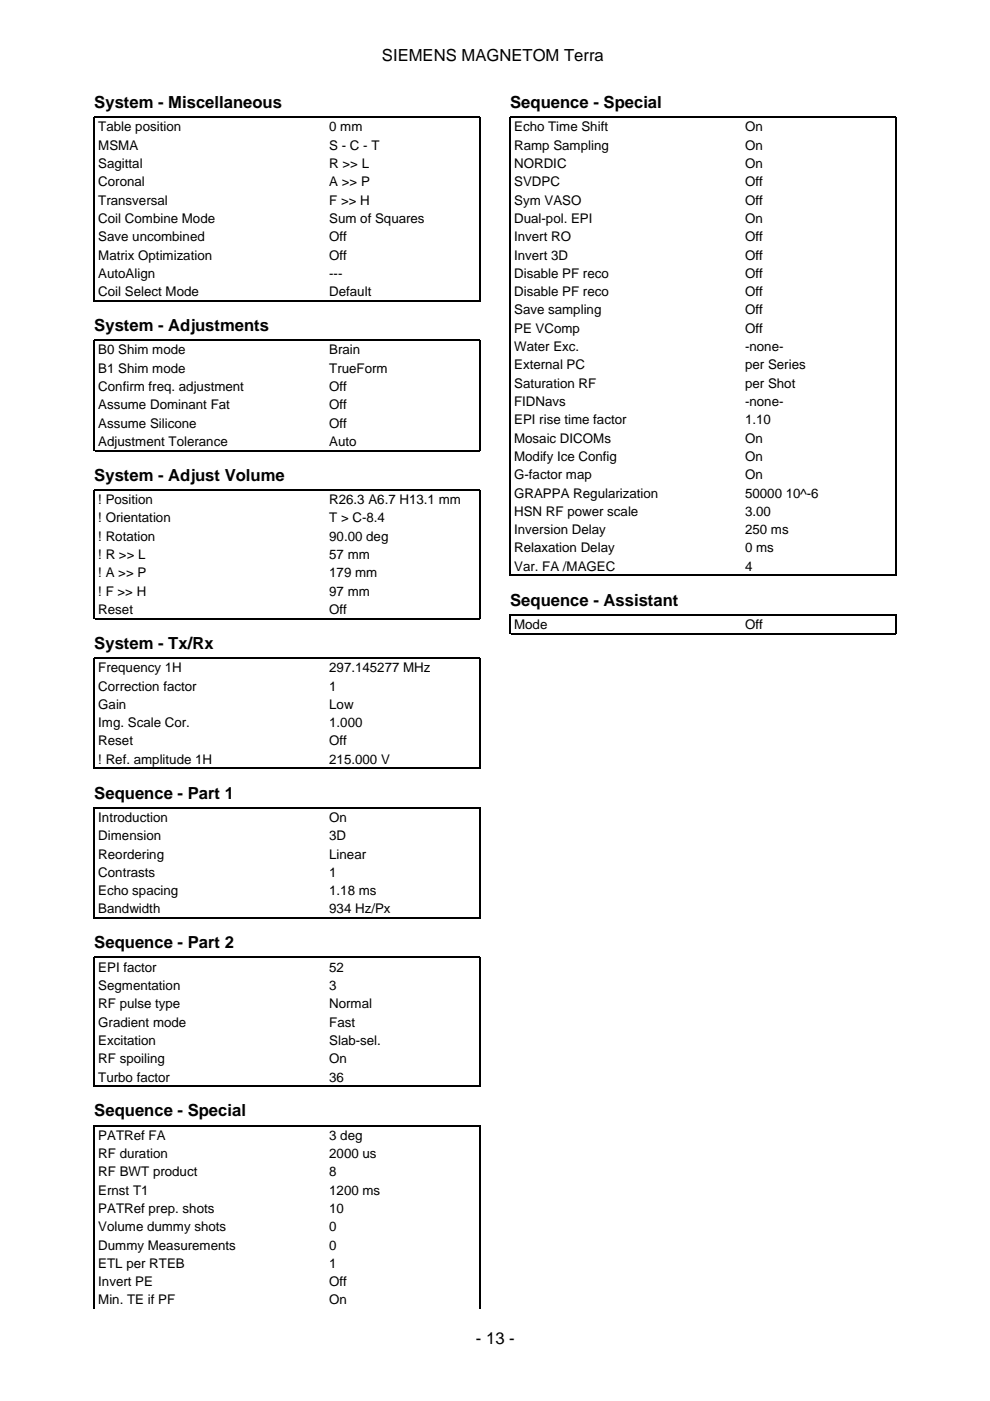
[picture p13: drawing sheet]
<svg xmlns="http://www.w3.org/2000/svg" width="210mm" height="297mm" viewBox="0 0 210 297" stroke-linecap="round" stroke-linejoin="round" font-family="sans-serif">
<defs><g id="words">
<g font-size="3.5">
<text x="81" y="12.9">SIEMENS MAGNETOM Terra</text>
<text x="20" y="22.9">System - Miscellaneous</text>
<text x="108.2" y="22.9">Sequence - Special</text>
<text x="20" y="70.2">System - Adjustments</text>
<text x="20" y="102">System - Adjust Volume</text>
<text x="108.2" y="128.4">Sequence - Assistant</text>
<text x="20" y="137.6">System - Tx/Rx</text>
<text x="20" y="169.3">Sequence - Part 1</text>
<text x="20" y="201.1">Sequence - Part 2</text>
<text x="20" y="236.7">Sequence - Special</text>
<text x="100.9" y="284.9">- 13 -</text>
</g>
<g font-size="2.8">
<text x="20.8" y="27.9">Table position</text>
<text x="69.8" y="27.9">0 mm</text>
<text x="109" y="27.9">Echo Time Shift</text>
<text x="158" y="27.9">On</text>
<text x="20.8" y="31.7">MSMA</text>
<text x="20.8" y="35.6">Sagittal</text>
<text x="69.8" y="31.7">S - C - T</text>
<text x="69.8" y="35.6">R &gt;&gt; L</text>
<text x="109" y="31.7">Ramp Sampling</text>
<text x="109" y="35.6">NORDIC</text>
<text x="158" y="31.7">On</text>
<text x="158" y="35.6">On</text>
<text x="20.8" y="39.5">Coronal</text>
<text x="69.8" y="39.5">A &gt;&gt; P</text>
<text x="109" y="39.5">SVDPC</text>
<text x="158" y="39.5">Off</text>
<text x="20.8" y="43.4">Transversal</text>
<text x="20.8" y="47.3">Coil Combine Mode</text>
<text x="69.8" y="43.4">F &gt;&gt; H</text>
<text x="69.8" y="47.3">Sum of Squares</text>
<text x="109" y="43.4">Sym VASO</text>
<text x="109" y="47.3">Dual-pol. EPI</text>
<text x="158" y="43.4">Off</text>
<text x="158" y="47.3">On</text>
<text x="20.8" y="51.2">Save uncombined</text>
<text x="69.8" y="51.2">Off</text>
<text x="109" y="51.2">Invert RO</text>
<text x="158" y="51.2">Off</text>
<text x="20.8" y="55">Matrix Optimization</text>
<text x="20.8" y="58.9">AutoAlign</text>
<text x="69.8" y="55">Off</text>
<text x="69.8" y="58.9">---</text>
<text x="109" y="55">Invert 3D</text>
<text x="109" y="58.9">Disable PF reco</text>
<text x="158" y="55">Off</text>
<text x="158" y="58.9">Off</text>
<text x="20.8" y="62.8">Coil Select Mode</text>
<text x="69.8" y="62.8">Default</text>
<text x="109" y="62.8">Disable PF reco</text>
<text x="158" y="62.8">Off</text>
<text x="109" y="66.7">Save sampling</text>
<text x="109" y="70.6">PE VComp</text>
<text x="158" y="66.7">Off</text>
<text x="158" y="70.6">Off</text>
<text x="20.8" y="75.1">B0 Shim mode</text>
<text x="69.8" y="75.1">Brain</text>
<text x="109" y="74.4">Water Exc.</text>
<text x="158" y="74.4">-none-</text>
<text x="20.8" y="79">B1 Shim mode</text>
<text x="20.8" y="82.9">Confirm freq. adjustment</text>
<text x="69.8" y="79">TrueForm</text>
<text x="69.8" y="82.9">Off</text>
<text x="109" y="78.3">External PC</text>
<text x="109" y="82.2">Saturation RF</text>
<text x="158" y="78.3">per Series</text>
<text x="158" y="82.2">per Shot</text>
<text x="20.8" y="86.8">Assume Dominant Fat</text>
<text x="69.8" y="86.8">Off</text>
<text x="109" y="86.1">FIDNavs</text>
<text x="109" y="90">EPI rise time factor</text>
<text x="158" y="86.1">-none-</text>
<text x="158" y="90">1.10</text>
<text x="20.8" y="90.7">Assume Silicone</text>
<text x="20.8" y="94.5">Adjustment Tolerance</text>
<text x="69.8" y="90.7">Off</text>
<text x="69.8" y="94.5">Auto</text>
<text x="109" y="93.8">Mosaic DICOMs</text>
<text x="158" y="93.8">On</text>
<text x="109" y="97.7">Modify Ice Config</text>
<text x="109" y="101.6">G-factor map</text>
<text x="158" y="97.7">On</text>
<text x="158" y="101.6">On</text>
<text x="20.8" y="106.9">! Position</text>
<text x="69.8" y="106.9">R26.3 A6.7 H13.1 mm</text>
<text x="109" y="105.5">GRAPPA Regularization</text>
<text x="158" y="105.5">50000 10^-6</text>
<text x="20.8" y="110.8">! Orientation</text>
<text x="69.8" y="110.8">T &gt; C-8.4</text>
<text x="109" y="109.4">HSN RF power scale</text>
<text x="109" y="113.2">Inversion Delay</text>
<text x="158" y="109.4">3.00</text>
<text x="158" y="113.2">250 ms</text>
<text x="20.8" y="114.7">! Rotation</text>
<text x="20.8" y="118.5">! R &gt;&gt; L</text>
<text x="69.8" y="114.7">90.00 deg</text>
<text x="69.8" y="118.5">57 mm</text>
<text x="109" y="117.1">Relaxation Delay</text>
<text x="158" y="117.1">0 ms</text>
<text x="20.8" y="122.4">! A &gt;&gt; P</text>
<text x="69.8" y="122.4">179 mm</text>
<text x="109" y="121">Var. FA /MAGEC</text>
<text x="158" y="121">4</text>
<text x="20.8" y="126.3">! F &gt;&gt; H</text>
<text x="20.8" y="130.2">Reset</text>
<text x="69.8" y="126.3">97 mm</text>
<text x="69.8" y="130.2">Off</text>
<text x="109" y="133.3">Mode</text>
<text x="158" y="133.3">Off</text>
<text x="20.8" y="142.5">Frequency 1H</text>
<text x="69.8" y="142.5">297.145277 MHz</text>
<text x="20.8" y="146.4">Correction factor</text>
<text x="69.8" y="146.4">1</text>
<text x="20.8" y="150.3">Gain</text>
<text x="20.8" y="154.2">Img. Scale Cor.</text>
<text x="69.8" y="150.3">Low</text>
<text x="69.8" y="154.2">1.000</text>
<text x="20.8" y="158">Reset</text>
<text x="20.8" y="161.9">! Ref. amplitude 1H</text>
<text x="69.8" y="158">Off</text>
<text x="69.8" y="161.9">215.000 V</text>
<text x="20.8" y="174.3">Introduction</text>
<text x="20.8" y="178.2">Dimension</text>
<text x="69.8" y="174.3">On</text>
<text x="69.8" y="178.2">3D</text>
<text x="20.8" y="182">Reordering</text>
<text x="20.8" y="185.9">Contrasts</text>
<text x="69.8" y="182">Linear</text>
<text x="69.8" y="185.9">1</text>
<text x="20.8" y="189.8">Echo spacing</text>
<text x="69.8" y="189.8">1.18 ms</text>
<text x="20.8" y="193.7">Bandwidth</text>
<text x="69.8" y="193.7">934 Hz/Px</text>
<text x="20.8" y="206">EPI factor</text>
<text x="20.8" y="209.9">Segmentation</text>
<text x="69.8" y="206">52</text>
<text x="69.8" y="209.9">3</text>
<text x="20.8" y="213.8">RF pulse type</text>
<text x="69.8" y="213.8">Normal</text>
<text x="20.8" y="217.7">Gradient mode</text>
<text x="20.8" y="221.5">Excitation</text>
<text x="69.8" y="217.7">Fast</text>
<text x="69.8" y="221.5">Slab-sel.</text>
<text x="20.8" y="225.4">RF spoiling</text>
<text x="69.8" y="225.4">On</text>
<text x="20.8" y="229.3">Turbo factor</text>
<text x="69.8" y="229.3">36</text>
<text x="20.8" y="241.7">PATRef FA</text>
<text x="20.8" y="245.5">RF duration</text>
<text x="69.8" y="241.7">3 deg</text>
<text x="69.8" y="245.5">2000 us</text>
<text x="20.8" y="249.4">RF BWT product</text>
<text x="69.8" y="249.4">8</text>
<text x="20.8" y="253.3">Ernst T1</text>
<text x="20.8" y="257.2">PATRef prep. shots</text>
<text x="69.8" y="253.3">1200 ms</text>
<text x="69.8" y="257.2">10</text>
<text x="20.8" y="261.1">Volume dummy shots</text>
<text x="69.8" y="261.1">0</text>
<text x="20.8" y="264.9">Dummy Measurements</text>
<text x="20.8" y="268.8">ETL per RTEB</text>
<text x="69.8" y="264.9">0</text>
<text x="69.8" y="268.8">1</text>
<text x="20.8" y="272.7">Invert PE</text>
<text x="69.8" y="272.7">Off</text>
<text x="20.8" y="276.6">Min. TE if PF</text>
<text x="69.8" y="276.6">On</text>
</g>
</g></defs>
<g fill="none" stroke="#000" stroke-width=".26">
<path d="M20 63.9v-39.1h81.8v39.1M20.1 63.8h81.6M20 95.7v-23.6h81.8v23.6M20.1 95.5h81.6M20 131.3v-27.4h81.8v27.4M20.1 131.2h81.6M108.2 122.1v-97.3h81.8v97.3M108.2 134.5v-4.2h81.8v4.2M108.3 122h81.6M108.3 134.3h81.6M20 163v-23.5h81.8v23.5M20.1 162.9h81.6"/>
<path d="M20 194.8v-23.6h81.8v23.6M20.1 194.7h81.6M20 230.4v-27.4h81.8v27.4M20.1 230.3h81.6M20 277.4v-38.8h81.8v38.8"/>
</g>
<use href="#words"/>
</svg>
